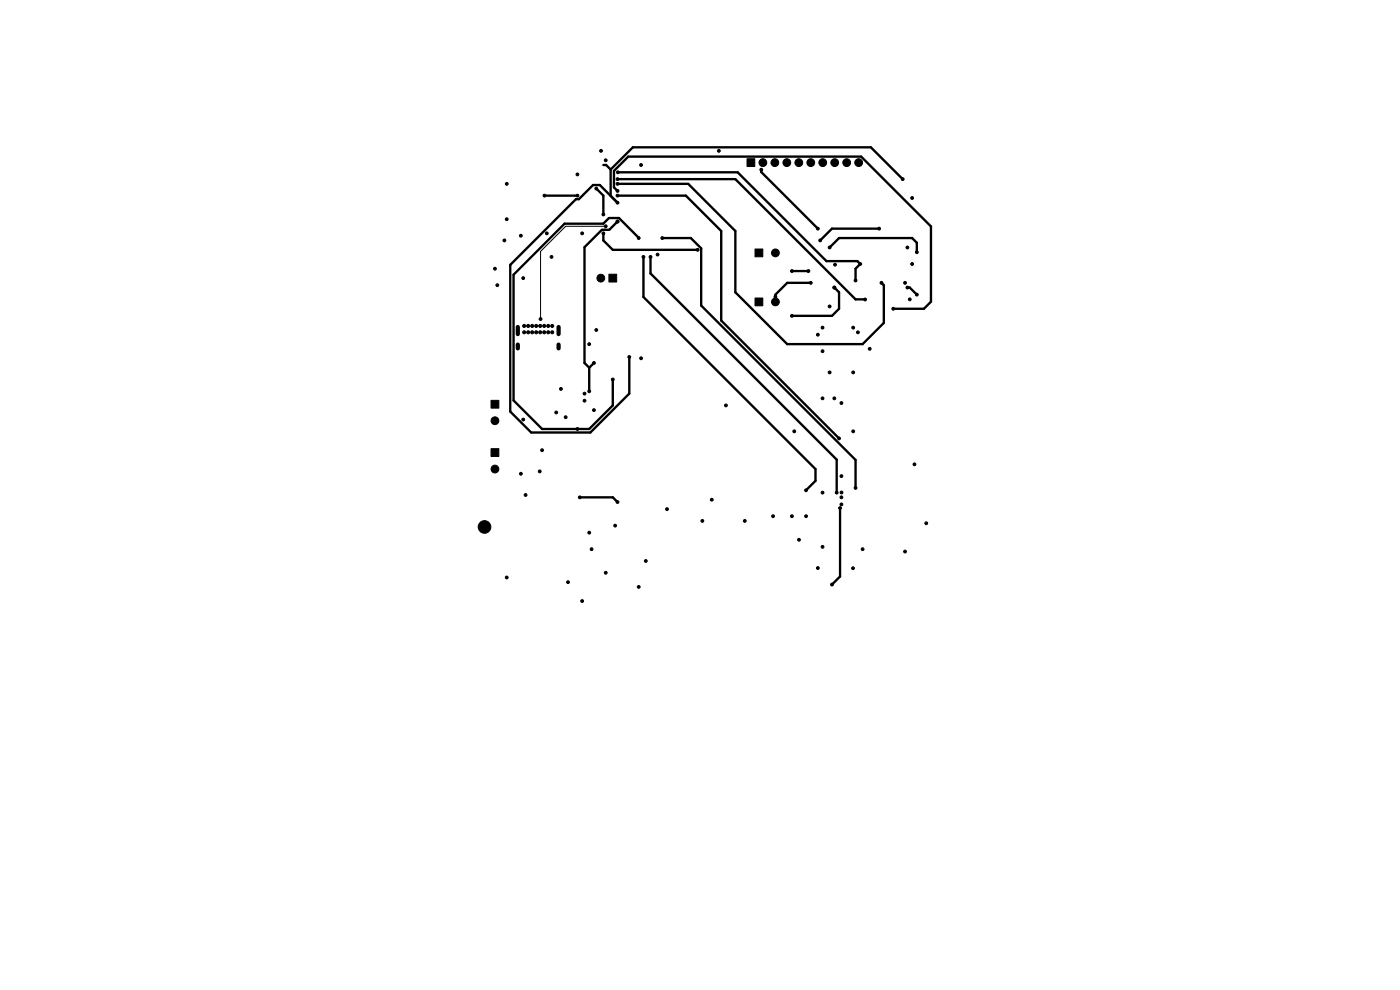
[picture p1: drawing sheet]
<svg xmlns="http://www.w3.org/2000/svg" width="297mm" height="210mm" viewBox="0 0 297 210" stroke-linecap="round" stroke-linejoin="round" font-family="sans-serif">
<g fill="#000" stroke="#000" stroke-width=".21">
<path d="M158.5 33.7h1.6v1.6h-1.6zM129.2 58.2h1.6v1.6h-1.6zM160.2 52.8h1.6v1.7h-1.6zM160.2 63.2h1.6v1.7h-1.6zM104.2 95.2h1.6v1.6h-1.6zM104.2 84.9h1.6v1.7h-1.6z"/>
<circle cx="107.5" cy="39" r=".3"/>
<circle cx="122.5" cy="37" r=".3"/>
<circle cx="126.5" cy="40" r=".3"/>
<circle cx="127.5" cy="32" r=".3"/>
<circle cx="128.5" cy="34" r=".3"/>
<circle cx="131" cy="39" r=".3"/>
<circle cx="131" cy="38" r=".3"/>
<circle cx="131.1" cy="36.6" r=".3"/>
<circle cx="136" cy="35" r=".3"/>
<circle cx="152.5" cy="32" r=".3"/>
<circle cx="161.5" cy="36" r=".3"/>
<circle cx="161.8" cy="34.5" r=".82"/>
<circle cx="164.4" cy="34.5" r=".82"/>
<circle cx="166.9" cy="34.5" r=".82"/>
<circle cx="169.5" cy="34.5" r=".82"/>
<circle cx="172" cy="34.5" r=".82"/>
<circle cx="174.5" cy="34.5" r=".82"/>
<circle cx="177.1" cy="34.5" r=".82"/>
<circle cx="179.6" cy="34.5" r=".82"/>
<circle cx="182.2" cy="34.5" r=".82"/>
<circle cx="191.5" cy="38" r=".3"/>
<circle cx="105" cy="57" r=".3"/>
<circle cx="107" cy="51" r=".3"/>
<circle cx="107.5" cy="46.5" r=".3"/>
<circle cx="110.5" cy="50" r=".3"/>
<circle cx="111" cy="59" r=".3"/>
<circle cx="115.5" cy="41.5" r=".3"/>
<circle cx="116" cy="49.5" r=".3"/>
<circle cx="117" cy="54.5" r=".3"/>
<circle cx="122.5" cy="41.5" r=".3"/>
<circle cx="123.5" cy="49.5" r=".3"/>
<circle cx="127.5" cy="59" r=".82"/>
<circle cx="128" cy="49.5" r=".3"/>
<circle cx="128" cy="45.5" r=".3"/>
<circle cx="128.5" cy="48" r=".3"/>
<circle cx="131" cy="47" r=".3"/>
<circle cx="131" cy="43" r=".3"/>
<circle cx="131" cy="41.5" r=".3"/>
<circle cx="131" cy="40.5" r=".3"/>
<circle cx="135.5" cy="50.5" r=".3"/>
<circle cx="136.5" cy="54.5" r=".3"/>
<circle cx="138" cy="54.5" r=".3"/>
<circle cx="139.5" cy="54" r=".3"/>
<circle cx="140.5" cy="50.5" r=".3"/>
<circle cx="148" cy="53" r=".3"/>
<circle cx="164.5" cy="53.6" r=".82"/>
<circle cx="168" cy="57.5" r=".3"/>
<circle cx="171.5" cy="57.5" r=".3"/>
<circle cx="173.5" cy="48.5" r=".3"/>
<circle cx="174" cy="51" r=".3"/>
<circle cx="176" cy="52.5" r=".3"/>
<circle cx="177.1" cy="56.1" r=".3"/>
<circle cx="181.5" cy="59.5" r=".3"/>
<circle cx="182.5" cy="56" r=".3"/>
<circle cx="186.5" cy="48.5" r=".3"/>
<circle cx="192.5" cy="52.5" r=".3"/>
<circle cx="193.5" cy="42" r=".3"/>
<circle cx="193.5" cy="56" r=".3"/>
<circle cx="194.5" cy="53.5" r=".3"/>
<circle cx="105.5" cy="60.5" r=".3"/>
<circle cx="111.2" cy="69.1" r=".32"/>
<circle cx="111.2" cy="70.5" r=".32"/>
<circle cx="112" cy="69.1" r=".33"/>
<circle cx="112" cy="70.5" r=".33"/>
<circle cx="112.9" cy="70.5" r=".32"/>
<circle cx="112.9" cy="69.1" r=".32"/>
<circle cx="113.7" cy="69.1" r=".33"/>
<circle cx="113.7" cy="70.5" r=".33"/>
<circle cx="114.6" cy="69.1" r=".32"/>
<circle cx="114.6" cy="70.5" r=".32"/>
<circle cx="114.7" cy="67.7" r=".3"/>
<circle cx="115.5" cy="70.5" r=".33"/>
<circle cx="115.5" cy="69.1" r=".33"/>
<circle cx="116.3" cy="69.1" r=".33"/>
<circle cx="116.3" cy="70.5" r=".33"/>
<circle cx="117.1" cy="69.1" r=".32"/>
<circle cx="117.1" cy="70.5" r=".32"/>
<circle cx="125" cy="73" r=".3"/>
<circle cx="126" cy="77" r=".3"/>
<circle cx="126.5" cy="70" r=".3"/>
<circle cx="133.5" cy="75.7" r=".3"/>
<circle cx="136" cy="76" r=".3"/>
<circle cx="164.5" cy="64" r=".82"/>
<circle cx="164.5" cy="62.9" r=".3"/>
<circle cx="168" cy="67" r=".3"/>
<circle cx="172" cy="60" r=".3"/>
<circle cx="173.5" cy="71" r=".3"/>
<circle cx="174.5" cy="69.5" r=".3"/>
<circle cx="174.5" cy="74.5" r=".3"/>
<circle cx="176" cy="79" r=".3"/>
<circle cx="176" cy="65" r=".3"/>
<circle cx="177" cy="61" r=".3"/>
<circle cx="181" cy="79" r=".3"/>
<circle cx="181" cy="69.5" r=".3"/>
<circle cx="182" cy="70.5" r=".3"/>
<circle cx="183.5" cy="63.5" r=".3"/>
<circle cx="184.5" cy="74" r=".3"/>
<circle cx="187" cy="60" r=".3"/>
<circle cx="189.5" cy="65.5" r=".3"/>
<circle cx="192" cy="60" r=".3"/>
<circle cx="192.5" cy="61" r=".3"/>
<circle cx="193" cy="63.5" r=".3"/>
<circle cx="194.5" cy="62.5" r=".3"/>
<circle cx="105" cy="99.5" r=".82"/>
<circle cx="105" cy="89.2" r=".82"/>
<circle cx="111" cy="89" r=".3"/>
<circle cx="115" cy="95.5" r=".3"/>
<circle cx="118" cy="87.5" r=".3"/>
<circle cx="119" cy="82.5" r=".3"/>
<circle cx="120" cy="88.5" r=".3"/>
<circle cx="122.5" cy="91" r=".3"/>
<circle cx="124" cy="85" r=".3"/>
<circle cx="124" cy="83.5" r=".3"/>
<circle cx="125" cy="83" r=".3"/>
<circle cx="126" cy="87" r=".3"/>
<circle cx="130" cy="80.5" r=".3"/>
<circle cx="154" cy="86" r=".3"/>
<circle cx="168.5" cy="91.5" r=".3"/>
<circle cx="174.5" cy="84.5" r=".3"/>
<circle cx="177" cy="84.5" r=".3"/>
<circle cx="178" cy="93" r=".3"/>
<circle cx="178.5" cy="85.5" r=".3"/>
<circle cx="181" cy="91.5" r=".3"/>
<circle cx="194" cy="98.5" r=".3"/>
<circle cx="102.8" cy="111.8" r="1.34"/>
<circle cx="110.5" cy="100.5" r=".3"/>
<circle cx="111.5" cy="105" r=".3"/>
<circle cx="114.5" cy="100" r=".3"/>
<circle cx="123" cy="105.5" r=".3"/>
<circle cx="125" cy="113" r=".3"/>
<circle cx="125.5" cy="116.5" r=".3"/>
<circle cx="130.5" cy="111.5" r=".3"/>
<circle cx="131" cy="106.5" r=".3"/>
<circle cx="137" cy="119" r=".3"/>
<circle cx="141.5" cy="108" r=".3"/>
<circle cx="149" cy="110.5" r=".3"/>
<circle cx="151" cy="106" r=".3"/>
<circle cx="158" cy="110.5" r=".3"/>
<circle cx="164" cy="109.5" r=".3"/>
<circle cx="168" cy="109.5" r=".3"/>
<circle cx="169.5" cy="114.5" r=".3"/>
<circle cx="171" cy="109.5" r=".3"/>
<circle cx="171" cy="104" r=".3"/>
<circle cx="174.5" cy="104.5" r=".3"/>
<circle cx="174.5" cy="116" r=".3"/>
<circle cx="177.5" cy="104.5" r=".3"/>
<circle cx="178.2" cy="107.8" r=".3"/>
<circle cx="178.5" cy="105.5" r=".3"/>
<circle cx="178.5" cy="101" r=".3"/>
<circle cx="178.5" cy="107" r=".3"/>
<circle cx="178.5" cy="104.5" r=".3"/>
<circle cx="181.5" cy="103.5" r=".3"/>
<circle cx="183" cy="116.5" r=".3"/>
<circle cx="192" cy="117" r=".3"/>
<circle cx="196.5" cy="111" r=".3"/>
<circle cx="107.5" cy="122.5" r=".3"/>
<circle cx="120.5" cy="123.5" r=".3"/>
<circle cx="123.5" cy="127.5" r=".3"/>
<circle cx="128.5" cy="121.5" r=".3"/>
<circle cx="135.5" cy="124.5" r=".3"/>
<circle cx="173.5" cy="120.5" r=".3"/>
<circle cx="176.5" cy="124" r=".3"/>
<circle cx="181" cy="120.5" r=".3"/>
</g>
<path d="M109.8 69.4v1.5M109.8 73.1v.8M118.5 69.4v1.5M118.5 73.1v.8" fill="none" stroke="#000" stroke-width=".9"/>
<g fill="none" stroke="#000" stroke-width=".5">
<path d="M128 35h.6l.9 1M129.5 36l4.8-4.8h50.4l6.8 6.8M129.5 36v5.5M131 39h15l10 10v13l11 11h16l4.5-4.5v-8l-.5-.5M131 38h25l25.5 25.5h2M131.1 36.6h25.4l18.8 18.8h6.6l.6 .6-1 1v2.5M161.5 36v.5l12 12M115.5 41.5h7M126.5 40l1.5 1.5v4M128 49.5v1.5l2 2h18M128.3 48.7v.1M131 40.5l-.8-.8v-3.4l3.1-3.1h49.4l14.8 14.8v16l-1.5 1.5h-6.5"/>
<path d="M131 47l-1.8 1.8-1.5-.1-3.7 3.7v24.6l1 1M131 41.5h14.5l7.5 7.5v19l25 25M131 43l-3.8-3.8h-1.4l-3 3.1h-.6l-14 13.9v31.1l4.5 4.5h12.5l8.3-8.3v-7.8M135.5 50.5l-4.2-4.3h-2.1l-1.2 1.2h-8.2l-10.9 10.9v26.6l6.1 6.1h10l5-5v-5.5M136.5 54.5v8.5l36.5 36.5v2.5l-2 2M138 54.5v3.5l39.5 39.5v7M140.5 50.5h6.1l2.2 2.2v12.1l32.7 32.8v5.9M168 57.5h3.5M176 52.5l2-2h15.5l1 1v2M186.5 48.5h-10l-2.5 2.5M125 78v5M126 77l-1 1"/>
<path d="M172 60h-5l-2.5 2.5v.4M177 61l1 1v3.5l-1.5 1.5h-8.5M192.5 61h.5l1.5 1.5M123 105.5h7l1 1M178.2 107.8v14.5l-1.7 1.7"/>
</g>
<path d="M128.5 48h-8.5l-5.3 5.3v14.4" fill="none" stroke="#000" stroke-width=".21"/>
</svg>
